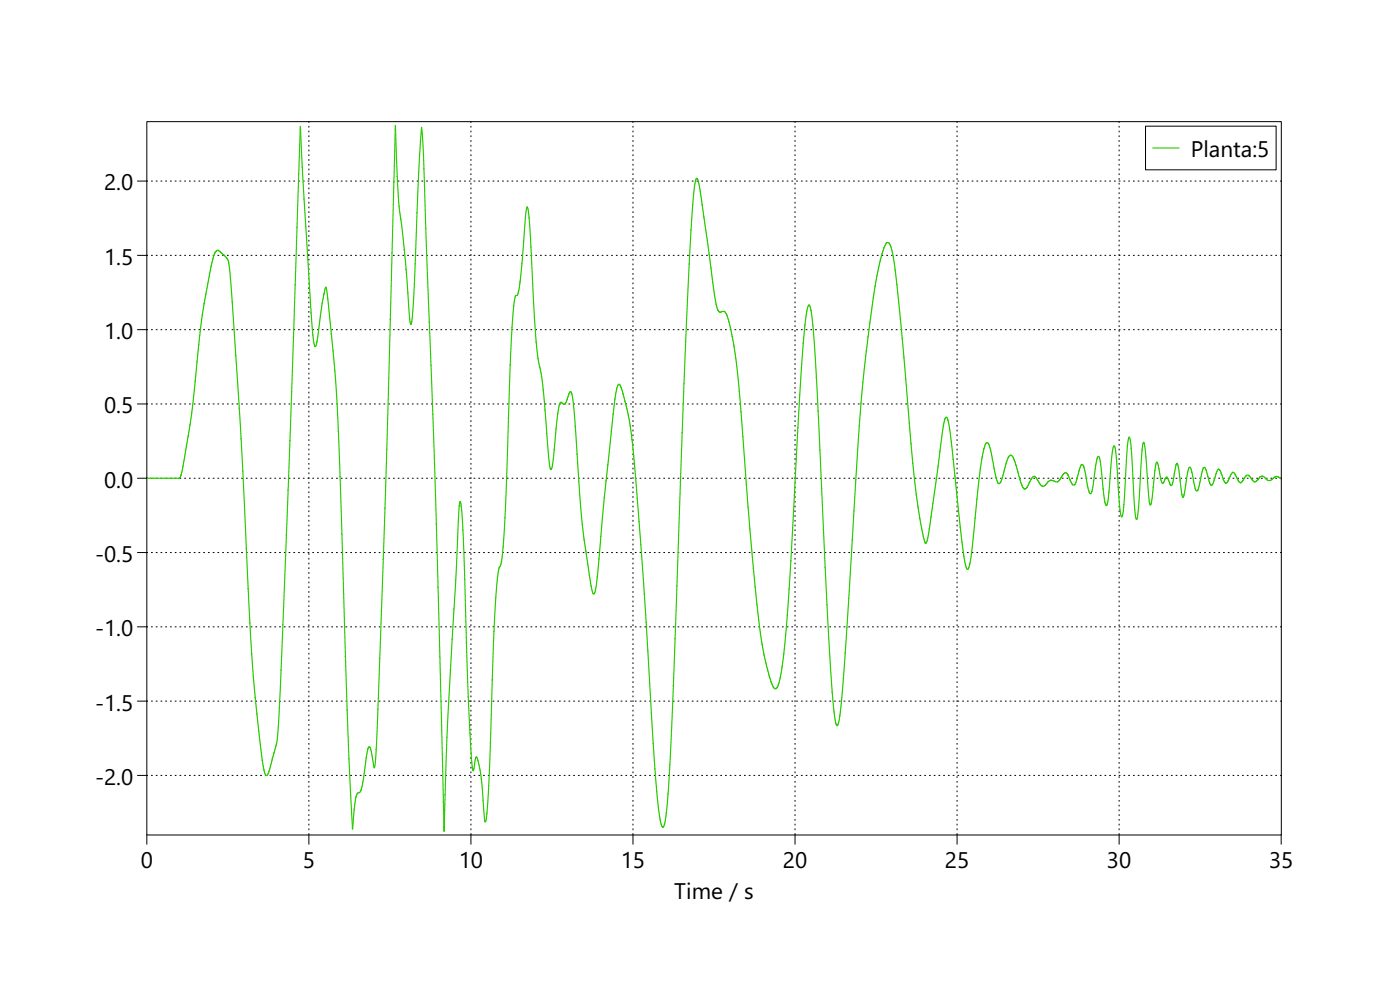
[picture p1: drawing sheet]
<svg xmlns="http://www.w3.org/2000/svg" width="210mm" height="148mm" viewBox="0 0 210 148" stroke-linecap="round" stroke-linejoin="round" font-family="sans-serif">
<defs><g id="words">
<g font-size="3.4">
<text x="178.5" y="23.6">Planta:5</text>
<text x="15.6" y="28.5">2.0</text>
<text x="15.6" y="39.7">1.5</text>
<text x="15.6" y="50.8">1.0</text>
<text x="15.6" y="61.9">0.5</text>
<text x="15.6" y="73.1">0.0</text>
<text x="14.2" y="84.2">-0.5</text>
<text x="14.2" y="95.3">-1.0</text>
<text x="14.2" y="106.4">-1.5</text>
<text x="14.2" y="117.6">-2.0</text>
<text x="21.1" y="130.1">0</text>
<text x="45.4" y="130.1">5</text>
<text x="68.8" y="130.1">10</text>
<text x="93.1" y="130.1">15</text>
<text x="117.4" y="130.1">20</text>
<text x="141.7" y="130.1">25</text>
<text x="166" y="130.1">30</text>
<text x="190.3" y="130.1">35</text>
<text x="101.1" y="134.6">Time / s</text>
</g>
</g></defs>
<g fill="none" stroke="#000" stroke-width=".15">
<path d="M22 18.2h170.1v106.9h-170.1zM20.6 38.3h1.4M20.6 27.1h1.4M20.6 49.4h1.4M20.6 71.6h1.4M20.6 60.5h1.4M20.6 93.9h1.4M20.6 82.8h1.4M20.6 116.2h1.4M20.6 105h1.4M22 125.1v1.3M46.3 125.1v1.3"/>
<path d="M70.6 125.1v1.3M94.9 125.1v1.3M119.2 125.1v1.3M143.5 125.1v1.3M167.8 125.1v1.3M192.1 125.1v1.3"/>
</g>
<g fill="none" stroke="#000" stroke-width=".15" stroke-dasharray=".1 .6">
<path d="M46.3 18.2v106.9M70.6 18.2v106.9M94.9 18.2v106.9M119.2 18.2v106.9M143.5 18.2v106.9M167.8 18.2v106.9M22 38.3h170.1M22 27.1h170.1M22 49.4h170.1M22 71.6h170.1M22 60.5h170.1M22 93.9h170.1"/>
<path d="M22 82.8h170.1M22 116.2h170.1M22 105h170.1"/>
</g>
<path d="M22 71.6h4.9l.2-.2 .4-1.7 1.3-8 1.1-11.4 .6-4.5 1.4-7.1 .4-1 .2-.2h.2l1 .8 .5 .6 .3 1.9 1.6 24.6 1.2 25.8 .6 8.6 .5 6.1 .9 7.8 .4 2.1 .1 .4h.3l.4-1 1-3.7 .4-5 1.6-39.9 1.5-47.7 .6 11.2 1 16.5 .4 4.4 .2 .8 .1 .1 .3-1.2 .7-5.4 .5-2.1 .1-.2 .3 1.7 1.1 12.2 .7 13.9 1.2 40.2 .7 13.2 .4-4.6 .2-.7 .5-.2 .2-.6 .8-5.1 .3-1.1h.1l.2 .3 .5 2.8 .1-.1 .2-1.6 1.5-41.1 1.4-53.4 .5 11.3 .8 7.1 .8 10.1 .2 1.3 .3-1.4 .1-2.9 .7-18.1 .5-7.1 .3 4.3 1.7 48.7 1.4 52.5 .5-17 1.3-21.7 .4-8.9 .2-1.9 .1 .2 .1 1.3 .3 4.1 .6 22.2 .6 11 .2 1.6 .1-.1 .4-2h.1l.2 .5 .5 2.8 .5 6.4h.1l.2-.6 .4-6.1 .8-25.5 .4-4.8 .2-1 .4-.7 .1-1.1 .4-5.7 .7-21.7 .4-7.5 .4-3.6 .1-.5h.3l.1-.4 .3-2 .8-9.3 .2-1.6 .2 .3 .1 .5 .1 2.2 1 17.4 .3 2.5 .4 1.9 .3 2 1 12 .1 .6h.2l.2-1.2 .6-6.2 .4-2.4 .2-.4 .2 .1 .2 .3 .2-.1 .7-1.7 .1-.1h.1l.2 .7 .3 2 .8 12.8 .5 5 1.1 8 .4 1.8h.2l.1-.3 .4-2.2 1-11.6 1.3-12.8 .4-3.2 .4-1.3h.2l.4 .8 .8 3.2 .4 2.2 .4 3.5 1.1 13.1 2.4 37.2 .5 4.7 .2 1.1 .3 .6 .1-.2 .2-.5 .2-1.7 .6-8.2 2.5-67.1 .8-15.4 .3-3 .3-1.2 .2 .1 .2 .5 .2 1.3 2.4 17 .4 1.1 .3 .1 .1-.1h.4l.4 .5 .5 2 .7 3.3 .6 5.4 1.6 21.1 1.3 13.8 .6 3.8 .4 2.4 .8 3 .3 .7 .4 .5h.2l.1-.2 .4-1.2 .5-2.6 .4-3.5 .7-10.3 1.8-32.9 .5-4.8 .2-1.4 .2-.6 .2 .1 .1 .4 .5 3.3 .4 6.6 2.1 43.3 .5 6.5 .2 1.9 .3 .9h.1l.1-.4 .2-.8 .5-5.5 2.2-35.5 .9-10.4 .9-7.6 .9-6.5 1-4 .3-1.1 .4-.6h.2l.2 .2 .2 .6 .6 3.3 1.2 11.4 1.6 19.1 .7 5.3 .8 4.3 .3 .9 .2-.3 .3-1.7 2.1-15.4 .3-1.3 .1-.2h.2l.3 1 .3 2.2 1.8 16.8 .3 2.1 .3 .7 .2-.1 .2-.5 .3-1.9 1.4-13.3 .4-2.3 .4-.9 .3 .1 .3 .7 .7 4 .4 1.3 .3 .1 .2-.4 .9-3.3 .3-.5 .3-.1 .4 .4 1.1 3.9 .2 .5 .3 .3 .3-.2 .7-1.3 .3-.4h.4l.7 1.3 .3 .2h.2l.8-.8 .2-.2 .7 .3h.4l1-1.4 .4 .1 .7 1.6 .2 .2h.2l.2-.4 .7-2.4 .2-.3h.1l.3 .8 .6 3 .2 .5 .2 .1 .2-.8 .6-4 .2-.8h.2l.3 1.5 .5 4.9 .2 .9h.2l.2-.9 .5-6.5 .2-1.3 .1-.2h.1l.3 1.8 .5 7.5 .2 1.1 .1 .3 .3-1.9 .5-8.7 .2-1.1 .1-.3 .3 1.4 .5 8.6 .2 2.3 .2-.1 .2-1.7 .5-8.1 .2-1.6 .2 .3 .1 .7 .5 6.8 .2 1.6 .2-.3 .1-.5 .5-4.4 .2-1.2h.1l.2 .4 .5 2.7h.2l.3-.8 .3-.2 .5 1.3h.2l.2-.4 .4-2.4 .1-.4 .1-.1 .2 .8 .4 3.4 .2 .9h.1l.2-.4 .4-3.2 .3-.9h.2l.2 .6 .4 2.2 .3 .8 .2-.1 .1-.4 .5-2.3 .3-.8h.1l.3 .4 .4 1.8 .3 .5 .2-.2 .6-1.8 .3-.4 .3 .3 .5 1.4 .2 .4 .3-.1 .6-1.3 .2-.2 .3 .1 .6 1.2 .2 .2 .3-.1 .7-1h.4l.7 1 .4-.1 .7-.8 .4 .1 .6 .6h.4l.8-.6h.4l.4 .3" fill="none" stroke="#29cc00" stroke-width=".17"/>
<path d="M171.8 18.9h19.5v6.5h-19.5z" fill="#fff" stroke="#000" stroke-width=".15"/>
<path d="M172.8 22.2h4" fill="none" stroke="#29cc00" stroke-width=".17"/>
<use href="#words"/>
</svg>
